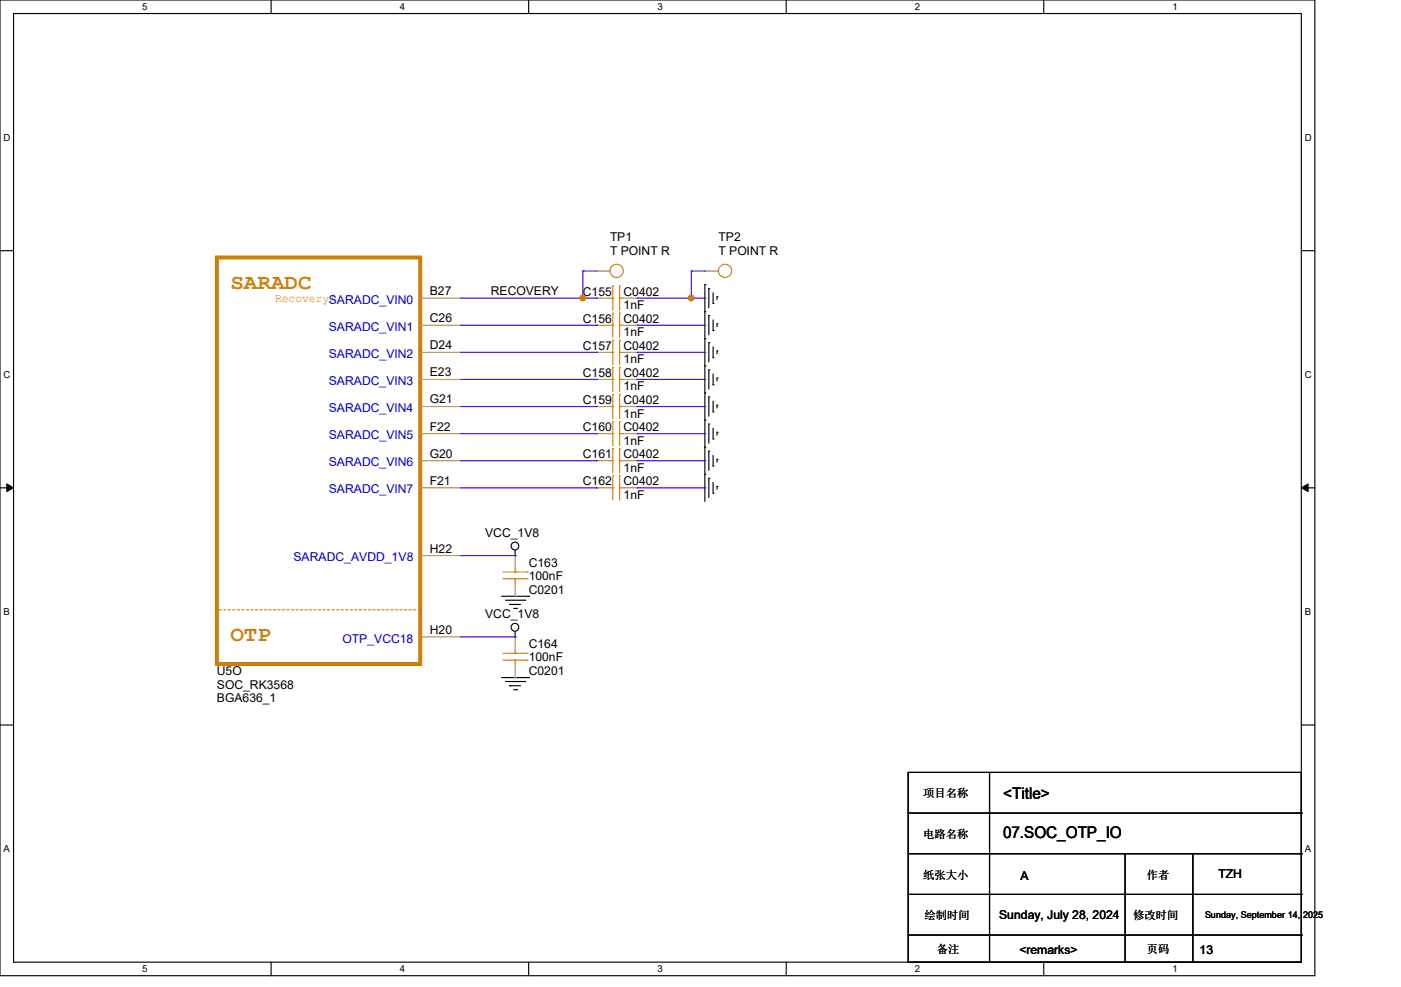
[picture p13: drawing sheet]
<svg xmlns="http://www.w3.org/2000/svg" width="210mm" height="148mm" viewBox="0 0 210 148" stroke-linecap="round" stroke-linejoin="round" font-family="sans-serif">
<defs><g id="words">
<g font-size="3.2" fill="#cc8006">
<text x="34.5" y="43.3">SARADC</text>
<text x="34.5" y="96.1">OTP</text>
</g>
<g font-size="2.4">
<text x="150.4" y="119.8">&lt;Title&gt;</text>
<text x="150.4" y="125.7">07.SOC_OTP_IO</text>
</g>
<g font-size="1.8">
<text x="91.4" y="36.2">TP1</text>
<text x="91.4" y="38.2">T POINT R</text>
<text x="107.7" y="36.2">TP2</text>
<text x="107.7" y="38.2">T POINT R</text>
<text x="64.4" y="44.2">B27</text>
<text x="73.6" y="44.3">RECOVERY</text>
<text x="87.4" y="44.3">C155</text>
<text x="93.5" y="46.4">1nF</text>
<text x="93.5" y="44.3">C0402</text>
<text x="64.4" y="48.3">C26</text>
<text x="64.4" y="52.4">D24</text>
<text x="87.4" y="48.4">C156</text>
<text x="87.4" y="52.5">C157</text>
<text x="93.5" y="50.4">1nF</text>
<text x="93.5" y="48.4">C0402</text>
<text x="93.5" y="52.5">C0402</text>
<text x="64.4" y="56.4">E23</text>
<text x="87.4" y="56.5">C158</text>
<text x="93.5" y="54.5">1nF</text>
<text x="93.5" y="58.5">1nF</text>
<text x="93.5" y="56.5">C0402</text>
<text x="64.4" y="60.5">G21</text>
<text x="64.4" y="64.6">F22</text>
<text x="87.4" y="60.6">C159</text>
<text x="87.4" y="64.6">C160</text>
<text x="93.5" y="62.6">1nF</text>
<text x="93.5" y="60.6">C0402</text>
<text x="93.5" y="64.6">C0402</text>
<text x="64.4" y="68.6">G20</text>
<text x="87.4" y="68.7">C161</text>
<text x="93.5" y="66.7">1nF</text>
<text x="93.5" y="70.7">1nF</text>
<text x="93.5" y="68.7">C0402</text>
<text x="64.4" y="72.7">F21</text>
<text x="87.4" y="72.8">C162</text>
<text x="93.5" y="74.8">1nF</text>
<text x="93.5" y="72.8">C0402</text>
<text x="64.4" y="82.8">H22</text>
<text x="72.7" y="80.5">VCC_1V8</text>
<text x="79.2" y="85">C163</text>
<text x="79.2" y="87">100nF</text>
<text x="79.2" y="89">C0201</text>
<text x="64.4" y="95">H20</text>
<text x="72.7" y="92.7">VCC_1V8</text>
<text x="32.5" y="101.2">U5O</text>
<text x="79.2" y="97.2">C164</text>
<text x="79.2" y="99.2">100nF</text>
<text x="79.2" y="101.2">C0201</text>
<text x="32.5" y="103.2">SOC_RK3568</text>
<text x="32.5" y="105.3">BGA636_1</text>
<text x="153" y="131.9">A</text>
<text x="182.7" y="131.7">TZH</text>
<text x="149.8" y="137.8">Sunday, July 28, 2024</text>
<text x="152.8" y="143.1">&lt;remarks&gt;</text>
<text x="179.8" y="143.1">13</text>
</g>
<text font-size="1.8" fill="#cc8006" x="41.2" y="45.3">Recovery/</text>
<g font-size="1.8" fill="#00c">
<text x="49.3" y="45.6">SARADC_VIN0</text>
<text x="49.3" y="49.6">SARADC_VIN1</text>
<text x="49.3" y="53.7">SARADC_VIN2</text>
<text x="49.3" y="57.7">SARADC_VIN3</text>
<text x="49.3" y="61.8">SARADC_VIN4</text>
<text x="49.3" y="65.9">SARADC_VIN5</text>
<text x="49.3" y="69.9">SARADC_VIN6</text>
<text x="49.3" y="74">SARADC_VIN7</text>
<text x="44" y="84.2">SARADC_AVDD_1V8</text>
<text x="51.4" y="96.4">OTP_VCC18</text>
</g>
<g font-size="1.7">
<text x="138.4" y="119.5">项目名称</text>
<text x="138.4" y="125.6">电路名称</text>
<text x="138.4" y="131.7">纸张大小</text>
<text x="171.9" y="131.7">作者</text>
<text x="138.6" y="137.8">绘制时间</text>
<text x="169.9" y="137.8">修改时间</text>
<text x="140.4" y="142.9">备注</text>
<text x="171.9" y="142.9">页码</text>
</g>
<g font-size="1.4">
<text x="21.3" y="1.5">5</text>
<text x="59.9" y="1.5">4</text>
<text x="98.6" y="1.5">3</text>
<text x="137.2" y="1.5">2</text>
<text x="175.8" y="1.5">1</text>
<text x=".5" y="21.1">D</text>
<text x="195.6" y="21.1">D</text>
<text x=".5" y="56.7">C</text>
<text x="195.6" y="56.7">C</text>
<text x=".5" y="92.2">B</text>
<text x="195.6" y="92.2">B</text>
<text x=".5" y="127.8">A</text>
<text x="195.6" y="127.8">A</text>
<text x="180.6" y="137.7">Sunday, September 14, 2025</text>
<text x="21.3" y="145.8">5</text>
<text x="59.9" y="145.8">4</text>
<text x="98.6" y="145.8">3</text>
<text x="137.2" y="145.8">2</text>
<text x="175.8" y="145.8">1</text>
</g>
</g></defs>
<path d="M0 0h197.1v146.3h-197.1zM2 2h193.1v142.3h-193.1z" fill="none" stroke="#000" stroke-width=".17"/>
<g fill="#fff">
<path d="M21.3 .2h.8v1.6h-.8z"/>
<path d="M21.3 144.5h.8v1.6h-.8z"/>
</g>
<path d="M40.6 0v2M40.6 144.3v2" fill="none" stroke="#000" stroke-width=".17"/>
<g fill="#fff">
<path d="M59.9 .2h.8v1.6h-.8z"/>
<path d="M59.9 144.5h.8v1.6h-.8z"/>
</g>
<path d="M79.2 0v2M79.2 144.3v2" fill="none" stroke="#000" stroke-width=".17"/>
<g fill="#fff">
<path d="M98.6 .2h.7v1.6h-.7z"/>
<path d="M98.6 144.5h.7v1.6h-.7z"/>
</g>
<path d="M117.9 0v2M117.9 144.3v2" fill="none" stroke="#000" stroke-width=".17"/>
<g fill="#fff">
<path d="M137.2 .2h.7v1.6h-.7z"/>
<path d="M137.2 144.5h.7v1.6h-.7z"/>
</g>
<path d="M156.5 0v2M156.5 144.3v2" fill="none" stroke="#000" stroke-width=".17"/>
<g fill="#fff">
<path d="M175.8 .2h.7v1.6h-.7z"/>
<path d="M175.8 144.5h.7v1.6h-.7z"/>
<path d="M.5 19.8h1v1.6h-1z"/>
<path d="M195.6 19.8h1v1.6h-1z"/>
<path d="M.5 55.4h1v1.6h-1z"/>
<path d="M195.6 55.4h1v1.6h-1z"/>
</g>
<path d="M0 37.6h2M195.1 37.6h2" fill="none" stroke="#000" stroke-width=".17"/>
<g fill="#fff">
<path d="M.5 90.9h.9v1.6h-.9z"/>
<path d="M195.6 90.9h.9v1.6h-.9z"/>
</g>
<path d="M0 73.2h2M195.1 73.2h2" fill="none" stroke="#000" stroke-width=".17"/>
<path d="M1 72.6l1 .6-1 .5zM195.1 73.2l1-.6v1.1z" fill="#000" stroke="#000" stroke-width=".15"/>
<g fill="#fff">
<path d="M.5 126.5h.9v1.6h-.9z"/>
<path d="M195.6 126.5h.9v1.6h-.9z"/>
</g>
<g fill="none" stroke="#000" stroke-width=".17">
<path d="M105.7 42.7h.1M105.7 46.7h.1M105.7 50.8h.1M105.7 54.9h.1M105.7 58.9h.1M105.7 42.7v32.5M106.3 43.3h.1M106.3 47.3h.1M106.3 51.4h.1M106.3 55.5h.1M106.3 59.5h.1M106.3 43.3v2.8"/>
<path d="M106.3 47.3v2.9M106.3 51.4v2.9M106.3 55.5v2.8M106.3 59.5v2.9M106.9 45.5h.1M106.9 49.6h.1M106.9 53.6h.1M106.9 57.7h.1M106.9 43.9v1.6M106.9 48v1.6M106.9 52v1.6M106.9 56.1v1.6"/>
<path d="M107.5 44.5h.1M107.5 48.6h.1M107.5 52.6h.1M107.5 56.7h.1M107.5 44.5v.4M107.5 48.6v.4M107.5 52.6v.4M107.5 56.7v.4M105.7 63h.1M105.7 67.1h.1M105.7 71.1h.1M106.3 63.6h.1"/>
<path d="M106.3 67.6h.1M106.3 71.7h.1M106.3 63.6v2.9M106.3 67.6v2.9M106.3 71.7v2.9M106.9 61.8h.1M106.9 65.8h.1M106.9 69.9h.1M106.9 74h.1M106.9 60.2v1.6M106.9 64.2v1.6M106.9 68.3v1.6"/>
<path d="M106.9 72.3v1.7M107.5 60.7h.1M107.5 64.8h.1M107.5 68.9h.1M107.5 72.9h.1M107.5 60.7v.5M107.5 64.8v.4M107.5 68.9v.4M107.5 72.9v.5M75.2 89.4h4M75.8 90h2.9M76.4 90.6h.1"/>
<path d="M76.4 90.6h1.6M77 91.2h.4M77.2 83.3h.1M77.2 95.5h.1M77.2 82.5v.8M77.2 94.7v.8M77.4 91.2h.1M78.7 90h.1M79.2 89.4h.1M0 108.7h2M75.2 101.6h4M75.8 102.2h2.9"/>
<path d="M76.4 102.8h.1M76.4 102.8h1.6M77 103.4h.4M77.4 103.4h.1M78.7 102.2h.1M79.2 101.6h.1M136.1 115.8h59v28.5h-59zM148.3 115.8v28.5M195.1 108.7h2M136.1 134.1h59M136.1 128h59M136.1 121.9h59"/>
<path d="M168.7 128v16.3M178.8 128v16.3M195.1 134.1h.1M195.1 128h.1M195.1 121.9h.1M136.1 140.2h59M148.3 144.3h.1M168.7 144.3h.1M178.8 144.3h.1M195.1 140.2h.1"/>
<circle cx="77.2" cy="81.9" r=".58"/>
<circle cx="77.2" cy="94.1" r=".58"/>
</g>
<g fill="none" stroke="#cc8006" stroke-width=".17">
<path d="M91.4 48.8h.5M91.4 52.8h.5M91.4 56.9h.5M91.4 44.7h.5M91.9 48.8h.1M91.9 46.9h.1M91.9 59.1h.1M91.9 52.8h.1M91.9 51h.1M91.9 56.9h.1M91.9 55.1h.1M91.9 44.7h.1"/>
<path d="M91.9 42.9h.1M91.9 42.9v3.6M91.9 46.9v3.7M91.9 51v3.7M91.9 55.1v3.6M91.9 59.1v3.7M92.9 46.9h.1M92.9 48.8h.1M92.9 59.1h.1M92.9 51h.1M92.9 52.8h.1M92.9 55.1h.1"/>
<path d="M92.9 56.9h.1M92.9 42.9h.1M92.9 44.7h.1M92.9 42.9v3.6M92.9 46.9v3.7M92.9 51v3.7M92.9 55.1v3.6M92.9 59.1v3.7M92.9 48.8h.6M92.9 52.8h.6M92.9 56.9h.6M92.9 44.7h.6"/>
<path d="M91.4 73.2h.5M91.4 61h.5M91.4 65h.5M91.4 69.1h.5M91.9 73.2h.1M91.9 71.3h.1M91.9 61h.1M91.9 65h.1M91.9 63.2h.1M91.9 69.1h.1M91.9 67.3h.1M91.9 63.2v3.6"/>
<path d="M91.9 67.3v3.6M91.9 71.3v3.7M92.9 71.3h.1M92.9 73.2h.1M92.9 61h.1M92.9 63.2h.1M92.9 65h.1M92.9 67.3h.1M92.9 69.1h.1M92.9 73.2h.6M92.9 63.2v3.6M92.9 67.3v3.6"/>
<path d="M92.9 71.3v3.7M92.9 61h.6M92.9 65h.6M92.9 69.1h.6M75.4 99h3.6M75.4 98h3.6M75.4 86.8h3.6M75.4 85.8h3.6M77.2 98h.1M77.2 99h.1M77.2 85.8h.1M77.2 86.8h.1"/>
<path d="M77.2 85.3v.5M77.2 86.8v.6M77.2 97.5v.5M77.2 99v.6M79 99h.1M79 98h.1M79 86.8h.1M79 85.8h.1"/>
<circle cx="92.4" cy="40.6" r=".99"/>
<circle cx="108.7" cy="40.6" r=".99"/>
</g>
<g fill="none" stroke="#a84" stroke-width=".17">
<path d="M63 48.8h6.1M63 44.7h6.1M63 52.8h6.1M63 56.9h6.1M69.1 44.7h.1M69.1 48.8h.1M69.1 52.8h.1M69.1 56.9h.1M89.4 48.8h.1M89.4 52.8h.1M89.4 40.6h.1M89.4 56.9h.1"/>
<path d="M89.4 44.7h.1M89.4 48.8h2M89.4 44.7h2M89.4 52.8h2M89.4 56.9h2M89.4 40.6h2M93.5 48.8h2M93.5 44.7h2M93.5 52.8h2M93.5 56.9h2M95.5 48.8h.1M95.5 52.8h.1"/>
<path d="M95.5 56.9h.1M95.5 44.7h.1M105.7 40.6h.1M105.7 40.6h2M63 73.2h6.1M63 61h6.1M63 65h6.1M63 69.1h6.1M69.1 61h.1M69.1 65h.1M69.1 69.1h.1M69.1 73.2h.1"/>
<path d="M89.4 73.2h.1M89.4 61h.1M89.4 65h.1M89.4 69.1h.1M89.4 73.2h2M89.4 61h2M89.4 65h2M89.4 69.1h2M93.5 73.2h2M93.5 61h2M93.5 65h2M93.5 69.1h2"/>
<path d="M95.5 73.2h.1M95.5 61h.1M95.5 65h.1M95.5 69.1h.1M63 83.3h6.1M63 95.5h6.1M69.1 83.3h.1M69.1 95.5h.1M77.2 95.5h.1M77.2 83.3h.1M77.2 89.4h.1M77.2 83.3v2"/>
<path d="M77.2 87.4v2M77.2 95.5v2M77.2 99.6v2M77.2 101.6h.1"/>
</g>
<path d="M32.5 38.6h30.5v61h-30.5z" fill="none" stroke="#cc8006" stroke-width=".59"/>
<path d="M32.5 91.4h.1M63 91.4h-30.5" fill="none" stroke="#cc8006" stroke-width=".17" stroke-dasharray=".3 .3"/>
<g fill="none" stroke="#4200ff" stroke-width=".17">
<path d="M69.1 56.9h20.3M69.1 52.8h20.3M69.1 48.8h20.3M69.1 44.7h20.3M87.4 44.7h.1M87.4 40.6h.1M87.4 40.6h2M87.4 40.6v4.1M89.4 56.9h.1M89.4 52.8h.1M89.4 48.8h.1M89.4 44.7h.1"/>
<path d="M95.5 56.9h10.2M95.5 52.8h10.2M95.5 48.8h10.2M95.5 44.7h10.2M103.6 44.7h.1M103.6 40.6h.1M103.6 40.6h2.1M103.6 40.6v4.1M105.7 48.8h.1M105.7 52.8h.1M105.7 56.9h.1M105.7 44.7h.1"/>
<path d="M69.1 61h20.3M69.1 65h20.3M69.1 69.1h20.3M69.1 73.2h20.3M89.4 61h.1M89.4 65h.1M89.4 69.1h.1M89.4 73.2h.1M95.5 61h10.2M95.5 65h10.2M95.5 69.1h10.2M95.5 73.2h10.2"/>
<path d="M105.7 61h.1M105.7 65h.1M105.7 69.1h.1M105.7 73.2h.1M69.1 83.3h8.1M69.1 95.5h8.1M77.2 83.3h.1M77.2 95.5h.1"/>
</g>
<g fill="#f00" stroke="#f00" stroke-width=".17">
<circle cx="87.4" cy="44.7" r=".4"/>
<circle cx="103.6" cy="44.7" r=".4"/>
</g>
<use href="#words"/>
</svg>
